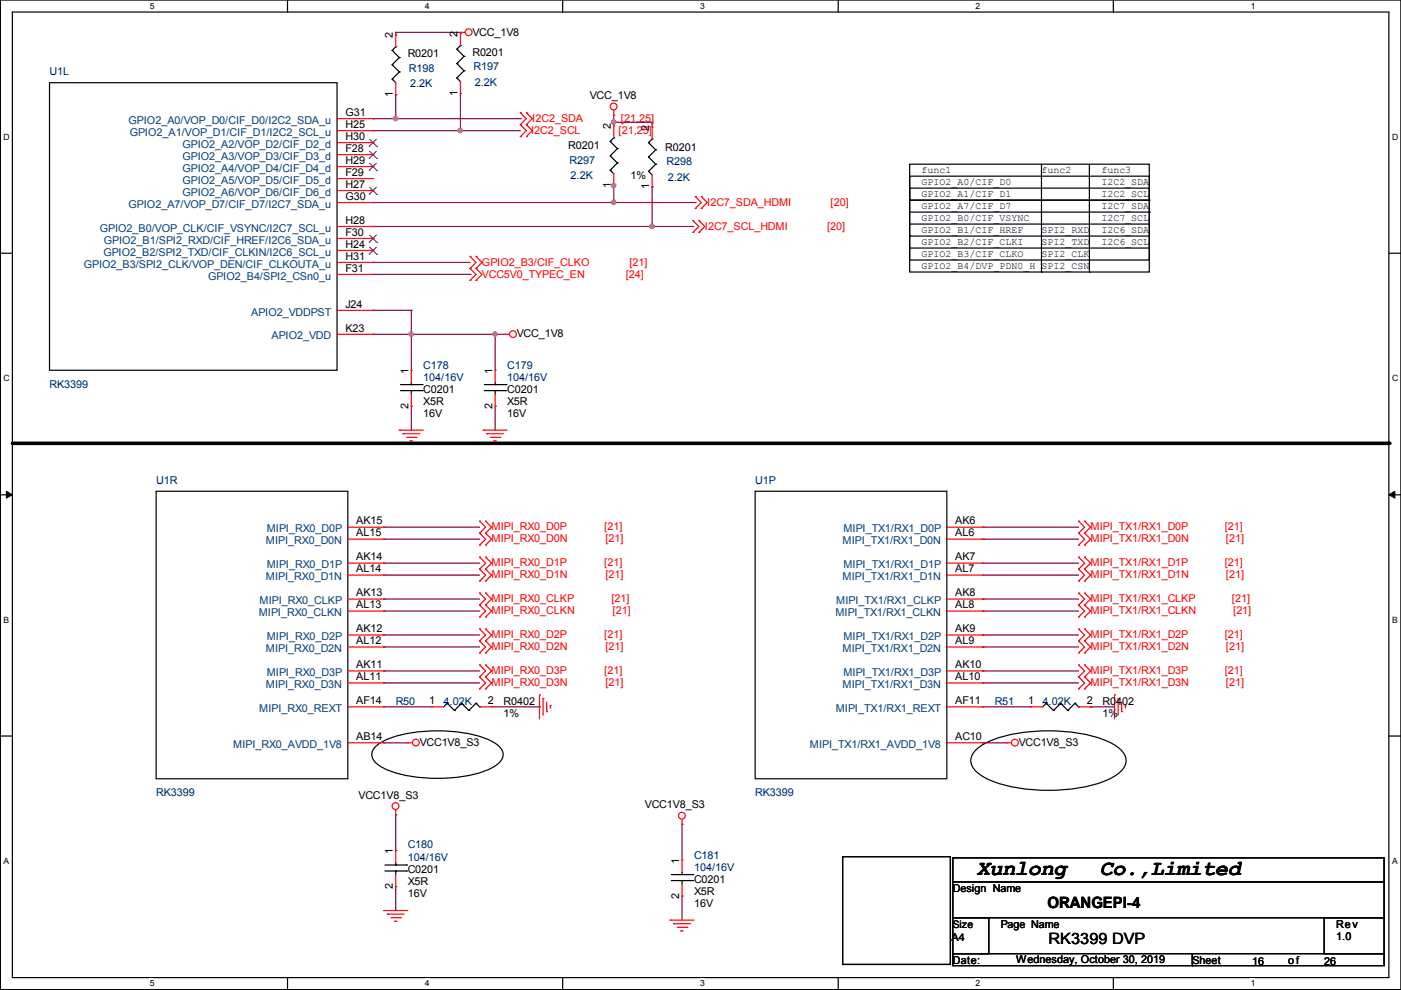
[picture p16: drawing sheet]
<svg xmlns="http://www.w3.org/2000/svg" width="297mm" height="210mm" viewBox="0 0 297 210" stroke-linecap="round" stroke-linejoin="round" font-family="sans-serif">
<defs><g id="words">
<g font-size="4.6">
<text x="207.1" y="185.4">Xunlong</text>
<text x="233.2" y="185.4">Co.,Limited</text>
</g>
<g font-size="3.3">
<text x="222.1" y="192.5">ORANGEPI-4</text>
<text x="222.3" y="200.1">RK3399 DVP</text>
</g>
<g font-size="2.3">
<text x="83.3" y="8.1" transform="rotate(-90 83.3 8.1)">2</text>
<text x="97" y="7.9" transform="rotate(-90 97 7.9)">2</text>
<text x="100.2" y="7.5">VCC_1V8</text>
<text x="100.2" y="11.9">R0201</text>
<text x="86.4" y="12.1">R0201</text>
<text x="83.3" y="20.6" transform="rotate(-90 83.3 20.6)">1</text>
<text x="97" y="20.3" transform="rotate(-90 97 20.3)">1</text>
<text x="125.1" y="21">VCC_1V8</text>
<text x="73.2" y="24.6">G31</text>
<text x="73.2" y="29.6">H30</text>
<text x="73.2" y="27.1">H25</text>
<text x="129.5" y="27.4" transform="rotate(-90 129.5 27.4)">2</text>
<text x="137.7" y="27.7" transform="rotate(-90 137.7 27.7)">2</text>
<text x="73.2" y="34.7">H29</text>
<text x="73.2" y="32.2">F28</text>
<text x="120.5" y="31.7">R0201</text>
<text x="141.1" y="31.9">R0201</text>
<text x="73.2" y="39.8">H27</text>
<text x="73.2" y="37.3">F29</text>
<text x="129.5" y="39.9" transform="rotate(-90 129.5 39.9)">1</text>
<text x="133.7" y="38">1%</text>
<text x="137.7" y="40.1" transform="rotate(-90 137.7 40.1)">1</text>
<text x="73.2" y="47.4">H28</text>
<text x="73.2" y="42.3">G30</text>
<text x="73.2" y="52.5">H24</text>
<text x="73.2" y="50">F30</text>
<text x="73.2" y="57.6">F31</text>
<text x="73.2" y="55">H31</text>
<text x="73.2" y="65.2">J24</text>
<text x="73.2" y="70.3">K23</text>
<text x="109.6" y="71.6">VCC_1V8</text>
<text x="86.6" y="79.3" transform="rotate(-90 86.6 79.3)">1</text>
<text x="89.7" y="83.2">C0201</text>
<text x="104.4" y="79.3" transform="rotate(-90 104.4 79.3)">1</text>
<text x="107.5" y="83.2">C0201</text>
<text x="86.6" y="86.6" transform="rotate(-90 86.6 86.6)">2</text>
<text x="89.7" y="85.8">X5R</text>
<text x="89.7" y="88.3">16V</text>
<text x="104.4" y="86.6" transform="rotate(-90 104.4 86.6)">2</text>
<text x="107.5" y="85.8">X5R</text>
<text x="107.5" y="88.3">16V</text>
<text x="75.5" y="111.2">AK15</text>
<text x="75.5" y="113.7">AL15</text>
<text x="202.5" y="113.7">AL6</text>
<text x="202.5" y="111.2">AK6</text>
<text x="75.5" y="118.8">AK14</text>
<text x="202.5" y="118.8">AK7</text>
<text x="75.5" y="121.3">AL14</text>
<text x="202.5" y="121.3">AL7</text>
<text x="75.5" y="126.4">AK13</text>
<text x="75.5" y="129">AL13</text>
<text x="202.5" y="129">AL8</text>
<text x="202.5" y="126.4">AK8</text>
<text x="75.5" y="134">AK12</text>
<text x="75.5" y="136.6">AL12</text>
<text x="202.5" y="136.6">AL9</text>
<text x="202.5" y="134">AK9</text>
<text x="75.5" y="141.7">AK11</text>
<text x="202.5" y="141.7">AK10</text>
<text x="75.5" y="144.2">AL11</text>
<text x="75.5" y="149.3">AF14</text>
<text x="91" y="149.3">1</text>
<text x="103.5" y="149.3">2</text>
<text x="106.8" y="149.5">R0402</text>
<text x="202.5" y="144.2">AL10</text>
<text x="202.5" y="149.3">AF11</text>
<text x="218" y="149.3">1</text>
<text x="230.5" y="149.3">2</text>
<text x="233.8" y="149.5">R0402</text>
<text x="106.8" y="152.1">1%</text>
<text x="233.8" y="152.1">1%</text>
<text x="75.5" y="156.9">AB14</text>
<text x="89" y="158.2">VCC1V8_S3</text>
<text x="202.5" y="156.9">AC10</text>
<text x="216" y="158.2">VCC1V8_S3</text>
<text x="76" y="169.3">VCC1V8_S3</text>
<text x="136.7" y="171.4">VCC1V8_S3</text>
<text x="83.3" y="181.1" transform="rotate(-90 83.3 181.1)">1</text>
<text x="86.4" y="185.1">C0201</text>
<text x="144" y="183.1" transform="rotate(-90 144 183.1)">1</text>
<text x="83.3" y="188.5" transform="rotate(-90 83.3 188.5)">2</text>
<text x="86.4" y="187.6">X5R</text>
<text x="86.4" y="190.2">16V</text>
<text x="144" y="190.5" transform="rotate(-90 144 190.5)">2</text>
<text x="147.2" y="187.1">C0201</text>
<text x="147.2" y="189.7">X5R</text>
<text x="202" y="189.2">Design Name</text>
<text x="147.2" y="192.2">16V</text>
<text x="212.2" y="196.8">Page Name</text>
<text x="283.3" y="196.8">Rev</text>
<text x="201.8" y="199.6">A4</text>
<text x="283.3" y="199.3">1.0</text>
<text x="202" y="204.4">Date:</text>
<text x="215.5" y="204.1">Wednesday, October 30, 2019</text>
<text x="252.8" y="204.4">Sheet</text>
<text x="265.5" y="204.7">16</text>
<text x="273.1" y="204.4">o f</text>
<text x="280.8" y="204.7">26</text>
</g>
<g font-size="2.3" fill="#00007f">
<text x="10.5" y="15.9">U1L</text>
<text x="86.7" y="15.2">R198</text>
<text x="100.4" y="14.9">R197</text>
<text x="87" y="18.5">2.2K</text>
<text x="100.7" y="18.2">2.2K</text>
<text x="120.7" y="34.7">R297</text>
<text x="141.3" y="35">R298</text>
<text x="121" y="38">2.2K</text>
<text x="141.6" y="38.3">2.2K</text>
<text x="10.5" y="82.2">RK3399</text>
<text x="89.7" y="78.2">C178</text>
<text x="89.7" y="80.7">104/16V</text>
<text x="107.5" y="78.2">C179</text>
<text x="107.5" y="80.7">104/16V</text>
<text x="33.1" y="102.5">U1R</text>
<text x="160.1" y="102.5">U1P</text>
<text x="83.9" y="149.5">R50</text>
<text x="94.1" y="149.5">4.02K</text>
<text x="210.9" y="149.5">R51</text>
<text x="221.1" y="149.5">4.02K</text>
<text x="33.1" y="168.8">RK3399</text>
<text x="160.1" y="168.8">RK3399</text>
<text x="86.4" y="179.8">C180</text>
<text x="86.4" y="182.6">104/16V</text>
<text x="147.2" y="182">C181</text>
<text x="147.2" y="184.6">104/16V</text>
</g>
<g font-size="2.3" fill="#003f7f">
<text x="27.3" y="26.3">GPIO2_A0/VOP_D0/CIF_D0/I2C2_SDA_u</text>
<text x="27.5" y="28.8">GPIO2_A1/VOP_D1/CIF_D1/I2C2_SCL_u</text>
<text x="38.7" y="33.9">GPIO2_A3/VOP_D3/CIF_D3_d</text>
<text x="38.7" y="31.3">GPIO2_A2/VOP_D2/CIF_D2_d</text>
<text x="38.7" y="41.5">GPIO2_A6/VOP_D6/CIF_D6_d</text>
<text x="38.7" y="39">GPIO2_A5/VOP_D5/CIF_D5_d</text>
<text x="38.7" y="36.4">GPIO2_A4/VOP_D4/CIF_D4_d</text>
<text x="27.3" y="44">GPIO2_A7/VOP_D7/CIF_D7/I2C7_SDA_u</text>
<text x="21.2" y="49.1">GPIO2_B0/VOP_CLK/CIF_VSYNC/I2C7_SCL_u</text>
<text x="22" y="51.7">GPIO2_B1/SPI2_RXD/CIF_HREF/I2C6_SDA_u</text>
<text x="17.8" y="56.7">GPIO2_B3/SPI2_CLK/VOP_DEN/CIF_CLKOUTA_u</text>
<text x="21.9" y="54.2">GPIO2_B2/SPI2_TXD/CIF_CLKIN/I2C6_SCL_u</text>
<text x="44.1" y="59.3">GPIO2_B4/SPI2_CSn0_u</text>
<text x="53.3" y="66.9">APIO2_VDDPST</text>
<text x="57.6" y="72">APIO2_VDD</text>
<text x="56.6" y="112.9">MIPI_RX0_D0P</text>
<text x="178.8" y="112.9">MIPI_TX1/RX1_D0P</text>
<text x="56.4" y="115.4">MIPI_RX0_D0N</text>
<text x="178.6" y="115.4">MIPI_TX1/RX1_D0N</text>
<text x="56.4" y="123">MIPI_RX0_D1N</text>
<text x="56.6" y="120.5">MIPI_RX0_D1P</text>
<text x="178.6" y="123">MIPI_TX1/RX1_D1N</text>
<text x="178.8" y="120.5">MIPI_TX1/RX1_D1P</text>
<text x="54.9" y="130.7">MIPI_RX0_CLKN</text>
<text x="55" y="128.1">MIPI_RX0_CLKP</text>
<text x="177.1" y="130.7">MIPI_TX1/RX1_CLKN</text>
<text x="177.3" y="128.1">MIPI_TX1/RX1_CLKP</text>
<text x="56.6" y="135.7">MIPI_RX0_D2P</text>
<text x="178.8" y="135.7">MIPI_TX1/RX1_D2P</text>
<text x="56.4" y="138.3">MIPI_RX0_D2N</text>
<text x="56.6" y="143.4">MIPI_RX0_D3P</text>
<text x="178.6" y="138.3">MIPI_TX1/RX1_D2N</text>
<text x="178.8" y="143.4">MIPI_TX1/RX1_D3P</text>
<text x="56.4" y="145.9">MIPI_RX0_D3N</text>
<text x="178.6" y="145.9">MIPI_TX1/RX1_D3N</text>
<text x="54.9" y="151">MIPI_RX0_REXT</text>
<text x="177.2" y="151">MIPI_TX1/RX1_REXT</text>
<text x="49.4" y="158.6">MIPI_RX0_AVDD_1V8</text>
<text x="171.7" y="158.6">MIPI_TX1/RX1_AVDD_1V8</text>
</g>
<g font-size="2.3" fill="#f00">
<text x="112.6" y="28.4">I2C2_SCL</text>
<text x="112.9" y="25.8">I2C2_SDA</text>
<text x="131.1" y="28.4">[21,25]</text>
<text x="131.7" y="25.8">[21,25]</text>
<text x="149.9" y="43.6">I2C7_SDA_HDMI</text>
<text x="176.1" y="43.6">[20]</text>
<text x="149.4" y="48.7">I2C7_SCL_HDMI</text>
<text x="175.3" y="48.7">[20]</text>
<text x="102.2" y="56.3">GPIO2_B3/CIF_CLKO</text>
<text x="102.2" y="58.9">VCC5V0_TYPEC_EN</text>
<text x="132.7" y="58.9">[24]</text>
<text x="133.4" y="56.3">[21]</text>
<text x="104.2" y="112.5">MIPI_RX0_D0P</text>
<text x="128.1" y="112.5">[21]</text>
<text x="231.2" y="112.5">MIPI_TX1/RX1_D0P</text>
<text x="259.7" y="112.5">[21]</text>
<text x="104.2" y="115">MIPI_RX0_D0N</text>
<text x="128.4" y="115">[21]</text>
<text x="231.2" y="115">MIPI_TX1/RX1_D0N</text>
<text x="259.9" y="115">[21]</text>
<text x="104.2" y="120.1">MIPI_RX0_D1P</text>
<text x="104.2" y="122.6">MIPI_RX0_D1N</text>
<text x="128.1" y="120.1">[21]</text>
<text x="128.4" y="122.6">[21]</text>
<text x="231.2" y="120.1">MIPI_TX1/RX1_D1P</text>
<text x="231.2" y="122.6">MIPI_TX1/RX1_D1N</text>
<text x="259.7" y="120.1">[21]</text>
<text x="259.9" y="122.6">[21]</text>
<text x="104.2" y="127.7">MIPI_RX0_CLKP</text>
<text x="104.2" y="130.2">MIPI_RX0_CLKN</text>
<text x="129.6" y="127.7">[21]</text>
<text x="129.9" y="130.2">[21]</text>
<text x="231.2" y="127.7">MIPI_TX1/RX1_CLKP</text>
<text x="231.2" y="130.2">MIPI_TX1/RX1_CLKN</text>
<text x="261.2" y="127.7">[21]</text>
<text x="261.5" y="130.2">[21]</text>
<text x="104.2" y="135.3">MIPI_RX0_D2P</text>
<text x="104.2" y="137.9">MIPI_RX0_D2N</text>
<text x="128.1" y="135.3">[21]</text>
<text x="128.4" y="137.9">[21]</text>
<text x="231.2" y="137.9">MIPI_TX1/RX1_D2N</text>
<text x="231.2" y="135.3">MIPI_TX1/RX1_D2P</text>
<text x="259.7" y="135.3">[21]</text>
<text x="259.9" y="137.9">[21]</text>
<text x="104.2" y="142.9">MIPI_RX0_D3P</text>
<text x="128.1" y="142.9">[21]</text>
<text x="231.2" y="142.9">MIPI_TX1/RX1_D3P</text>
<text x="259.7" y="142.9">[21]</text>
<text x="104.2" y="145.5">MIPI_RX0_D3N</text>
<text x="128.4" y="145.5">[21]</text>
<text x="231.2" y="145.5">MIPI_TX1/RX1_D3N</text>
<text x="259.9" y="145.5">[21]</text>
</g>
<text font-size="2.2" x="202" y="196.7">Size</text>
<g font-size="2.1">
<text x="195.4" y="36.7">func1</text>
<text x="195.4" y="39.2">GPIO2_A0/CIF_D0</text>
<text x="195.4" y="41.8">GPIO2_A1/CIF_D1</text>
<text x="220.8" y="36.7">func2</text>
<text x="233.5" y="39.2">I2C2_SDA</text>
<text x="233.5" y="41.8">I2C2_SCL</text>
<text x="233.5" y="36.7">func3</text>
<text x="195.4" y="44.3">GPIO2_A7/CIF_D7</text>
<text x="195.4" y="46.8">GPIO2_B0/CIF_VSYNC</text>
<text x="233.5" y="44.3">I2C7_SDA</text>
<text x="233.5" y="46.8">I2C7_SCL</text>
<text x="195.4" y="51.9">GPIO2_B2/CIF_CLKI</text>
<text x="195.4" y="49.4">GPIO2_B1/CIF_HREF</text>
<text x="220.8" y="49.4">SPI2_RXD</text>
<text x="220.8" y="51.9">SPI2_TXD</text>
<text x="233.5" y="49.4">I2C6_SDA</text>
<text x="233.5" y="51.9">I2C6_SCL</text>
<text x="195.4" y="54.5">GPIO2_B3/CIF_CLKO</text>
<text x="195.4" y="57">GPIO2_B4/DVP_PDN0_H SPI2_CSN</text>
<text x="220.8" y="54.5">SPI2_CLK</text>
</g>
<g font-size="1.8">
<text x="31.7" y="1.9">5</text>
<text x="90.1" y="1.9">4</text>
<text x="148.4" y="1.9">3</text>
<text x="206.8" y="1.9">2</text>
<text x="265.2" y="1.9">1</text>
<text x=".8" y="29.7">D</text>
<text x="295.1" y="29.7">D</text>
<text x=".8" y="80.9">C</text>
<text x="295.1" y="80.9">C</text>
<text x=".8" y="132.1">B</text>
<text x="295.1" y="132.1">B</text>
<text x=".8" y="183.2">A</text>
<text x="295.1" y="183.2">A</text>
<text x="31.7" y="209.1">5</text>
<text x="90.1" y="209.1">4</text>
<text x="148.4" y="209.1">3</text>
<text x="206.8" y="209.1">2</text>
<text x="265.2" y="209.1">1</text>
</g>
</g></defs>
<path d="M.1 0h296.9v209.8h-296.9zM2.6 2.6h291.9v204.7h-291.9z" fill="none" stroke="#000" stroke-width=".25"/>
<g fill="#fff">
<path d="M31.8 .3h.9v1.9h-.9z"/>
<path d="M31.8 207.5h.9v2h-.9z"/>
</g>
<path d="M61 0v2.6M61 207.3v2.5" fill="none" stroke="#000" stroke-width=".25"/>
<g fill="#fff">
<path d="M90.1 .3h.9v1.9h-.9z"/>
<path d="M90.1 207.5h.9v2h-.9z"/>
</g>
<path d="M119.3 0v2.6M119.3 207.3v2.5" fill="none" stroke="#000" stroke-width=".25"/>
<g fill="#fff">
<path d="M148.4 .3h1v1.9h-1z"/>
<path d="M148.4 207.5h1v2h-1z"/>
</g>
<path d="M177.7 0v2.6M177.7 207.3v2.5" fill="none" stroke="#000" stroke-width=".25"/>
<g fill="#fff">
<path d="M206.8 .3h1v1.9h-1z"/>
<path d="M206.8 207.5h1v2h-1z"/>
</g>
<path d="M236.1 0v2.6M236.1 207.3v2.5" fill="none" stroke="#000" stroke-width=".25"/>
<g fill="#fff">
<path d="M265.2 .3h.9v1.9h-.9z"/>
<path d="M265.2 207.5h.9v2h-.9z"/>
<path d="M.8 28.1h1.1v2h-1.1z"/>
<path d="M295.1 28.1h1.2v2h-1.2z"/>
<path d="M.8 79.3h1.1v1.9h-1.1z"/>
<path d="M295.1 79.3h1.2v1.9h-1.2z"/>
</g>
<path d="M.1 53.7h2.5M294.5 53.7h2.5" fill="none" stroke="#000" stroke-width=".25"/>
<g fill="#fff">
<path d="M.8 130.5h1.1v1.9h-1.1z"/>
<path d="M295.1 130.5h1.1v1.9h-1.1z"/>
</g>
<path d="M.1 104.9h2.5M294.5 104.9h2.5" fill="none" stroke="#000" stroke-width=".25"/>
<path d="M1.4 104.2l1.2 .7-1.2 .7zM294.5 104.9l1.2-.7v1.4z" fill="#000" stroke="#000" stroke-width=".21"/>
<g fill="#fff">
<path d="M.8 181.6h1v2h-1z"/>
<path d="M295.1 181.6h1.1v2h-1.1z"/>
</g>
<g fill="none" stroke="#000" stroke-width=".25">
<path d="M10.5 17.5h61v61h-61zM83.1 16.8h.1M83.1 13.7h.1M83.1 10.7h.1M83.1 16.8l.8 .7M83.1 13.7l1.6 1.6M83.1 10.7l1.6 1.5M83.9 9.9h.1M83.9 9.9l-.8 .8M84.7 15.3h.1M84.7 12.2h.1M84.7 15.3l-1.6 1.5"/>
<path d="M84.7 12.2l-1.6 1.5M96.9 16.5h.1M96.9 13.5h.1M96.9 10.4h.1M96.9 16.5l.7 .8M96.9 13.5l1.5 1.5M96.9 10.4l1.5 1.6M97.6 9.7h.1M97.6 9.7l-.7 .7M98.4 15h.1M98.4 12h.1M98.4 15l-1.5 1.5"/>
<path d="M98.4 12l-1.5 1.5M129.4 36.1h.1M129.4 33h.1M129.4 30h.1M129.4 36.1l.7 .7M129.4 33l1.5 1.6M129.4 30l1.5 1.5M130.1 29.2h.1M130.1 29.2l-.7 .8M130.9 34.6h.1M130.9 31.5h.1M130.9 34.6l-1.5 1.5"/>
<path d="M130.9 31.5l-1.5 1.5M137.5 36.3h.1M137.5 33.3h.1M137.5 30.2h.1M137.5 36.3l.8 .8M137.5 33.3l1.5 1.5M137.5 30.2l1.5 1.6M138.3 29.5h.1M138.3 29.5l-.8 .7M139 34.8h.1M139 31.8h.1M139 34.8l-1.5 1.5"/>
<path d="M139 31.8l-1.5 1.5M192.9 37.4h50.8v20.3h-50.8zM192.9 39.9h50.8v15.2h-50.8zM192.9 34.8h50.8v7.6h-50.8zM220.8 34.8v22.9M231 34.8v22.9M192.9 47.5h.1M192.9 50.1h.1M192.9 52.6h.1M192.9 42.4h50.8M192.9 45h50.8M192.9 47.5h50.8"/>
<path d="M192.9 50.1h50.8M192.9 52.6h50.8M220.8 57.7h.1M231 57.7h.1M243.7 42.4h.1M243.7 45h.1M84.9 82.8h4.6M84.9 81.5h4.6M87.2 81.5h.1M87.2 82.8h.1M87.2 81v.5M87.2 82.8v.8"/>
<path d="M89.5 82.8h.1M89.5 81.5h.1M102.7 82.8h4.6M102.7 81.5h4.6M105 81.5h.1M105 82.8h.1M105 81v.5M105 82.8v.8M107.3 82.8h.1M107.3 81.5h.1M33.1 104.2h40.6v60.9h-40.6zM160.1 104.2h40.6v60.9h-40.6z"/>
<path d="M.1 156.1h2.5M79.8 158.2a17.6 17.6 0 0 1 9.5-3.1 29.7 29.7 0 0 1 14.9 2 4 4 0 0 1 2.5 2.9 3.5 3.5 0 0 1-2.5 2.9 30.3 30.3 0 0 1-16.5 1.8 16.3 16.3 0 0 1-7.9-2.9 2.23 2.23 0 0 1 0-3.6zM94.8 149.1h.1M94.8 149.1l-.7 .8M94.8 149.1l1.6 1.5M96.4 150.6h.1M97.9 149.1h.1M97.9 149.1l-1.5 1.5M97.9 149.1l1.5 1.5M99.4 150.6h.1M100.9 149.1h.1M100.9 149.1l-1.5 1.5"/>
<path d="M100.9 149.1l.8 .8M101.7 149.9h.1M206.8 159.1a17.8 17.8 0 0 1 9.9-3.8 36.1 36.1 0 0 1 18.4 2 6.5 6.5 0 0 1 3.5 3.2 3.2 3.2 0 0 1-1.5 3.5 22.3 22.3 0 0 1-11 3.4 34.5 34.5 0 0 1-16.7-2.2 6.5 6.5 0 0 1-3.5-3.2 2.87 2.87 0 0 1 .9-2.9zM221.8 149.1h.1M221.8 149.1l-.7 .8M221.8 149.1l1.6 1.5M223.4 150.6h.1M224.9 149.1h.1M224.9 149.1l-1.5 1.5M224.9 149.1l1.5 1.5M226.4 150.6h.1M227.9 149.1h.1"/>
<path d="M227.9 149.1l-1.5 1.5M227.9 149.1l.8 .8M228.7 149.9h.1M294.5 156.1h2.5M81.6 184.7h4.6M81.6 183.4h4.6M83.9 183.4h.1M83.9 184.7h.1M83.9 182.9v.5M83.9 184.7v.7M86.2 184.7h.1M86.2 183.4h.1"/>
<path d="M142.3 186.7h4.6M142.3 185.4h4.6M144.6 185.4h.1M144.6 186.7h.1M144.6 184.9v.5M144.6 186.7v.8M146.9 186.7h.1M146.9 185.4h.1M178.6 181.6h22.9v22.9h-22.9zM202 181.9h91.5v5.1h-91.5zM202 187h91.5v7.6h-91.5zM202 194.6h7.6v7.6h-7.6z"/>
<path d="M280.8 194.6h12.7v7.6h-12.7zM202 202.2h50.8v2.5h-50.8zM252.8 202.2h40.7v2.5h-40.7z"/>
</g>
<path d="M2.6 94h291.9" fill="none" stroke="#000" stroke-width=".76"/>
<circle cx="294.5" cy="94" r=".38" fill="#000"/>
<g fill="none" stroke="#7f003f" stroke-width=".25">
<path d="M83.9 6.9h.1M83.9 7.4h.1M83.9 6.9v.5M83.9 6.9h13.7v.2M97.6 19.8h.1M97.6 7.1h.1M97.6 19.8v7.9M79.1 25.2h.1M79.1 27.7h.1M79.1 25.2h31.2M79.1 27.7h31.2M83.9 20.1h.1"/>
<path d="M83.9 20.1v5.1M97.6 27.7h.1M110.3 25.2h.1M130.1 39.4h.1M130.1 25.9h.1M130.1 24.4v2.3M130.1 39.1v3.8M130.1 25.9h8.2M138.3 39.6h.1M138.3 25.9h.1M138.3 25.9v1M138.3 39.6v8.4"/>
<path d="M79.1 48h.1M79.1 55.6h.1M79.1 42.9h.1M79.1 48h67.8M79.1 55.6h20.6M79.1 42.9h68.3M79.1 58.2h20.6M99.7 58.2h.1M130.1 42.9h.1M146.9 48h.1M147.4 42.9h.1M79.1 70.9h.1"/>
<path d="M79.1 65.8h.1M79.1 70.9h27.9M79.1 65.8h8.1M87.2 70.9h.1M87.2 65.8h.1M87.2 65.8v12.7M105 70.9h.1M105 70.9v7.6M87.2 86.1h.1M87.2 86.1v5.1M105 86.1h.1M105 86.1v5.1"/>
<path d="M81.4 119.4h.1M81.4 111.8h.1M81.4 114.3h.1M81.4 119.4h20.3M81.4 111.8h20.3M81.4 114.3h20.3M208.4 114.3h.1M208.4 111.8h.1M208.4 119.4h.1M208.4 119.4h20.3M208.4 111.8h20.3M208.4 114.3h20.3"/>
<path d="M81.4 134.6h.1M81.4 137.2h.1M81.4 127h.1M81.4 129.6h.1M81.4 121.9h.1M81.4 134.6h20.3M81.4 137.2h20.3M81.4 127h20.3M81.4 129.6h20.3M81.4 121.9h20.3M208.4 121.9h.1M208.4 137.2h.1"/>
<path d="M208.4 134.6h.1M208.4 129.6h.1M208.4 127h.1M208.4 134.6h20.3M208.4 137.2h20.3M208.4 127h20.3M208.4 129.6h20.3M208.4 121.9h20.3M81.4 157.5h.1M81.4 149.9h.1M81.4 142.3h.1M81.4 144.8h.1"/>
<path d="M81.4 157.5h5M81.4 149.9h10.1M81.4 142.3h20.3M81.4 144.8h20.3M104.2 149.9h10.2M114.4 149.9h.1M208.4 149.9h.1M208.4 144.8h.1M208.4 142.3h.1M208.4 157.5h.1M208.4 157.5h5M208.4 149.9h10.1"/>
<path d="M208.4 142.3h20.3M208.4 144.8h20.3M231.2 149.9h.1M231.2 149.9h5.1M83.9 172.7h.1M83.9 172.7v7.7M144.6 174.8h.1M144.6 174.8v7.6M83.9 188h.1M83.9 188v5.1M144.6 190h.1M144.6 190v5.1"/>
</g>
<g fill="#f0f" stroke="#f0f" stroke-width=".25">
<circle cx="138.2" cy="48" r=".47"/>
<circle cx="130.1" cy="42.9" r=".47"/>
<circle cx="87.2" cy="70.8" r=".47"/>
<circle cx="104.9" cy="70.8" r=".47"/>
<circle cx="83.9" cy="25.1" r=".47"/>
<circle cx="97.6" cy="27.7" r=".47"/>
<circle cx="130.1" cy="39.3" r=".47"/>
<circle cx="130.1" cy="25.9" r=".47"/>
</g>
<g fill="none" stroke="#f00" stroke-width=".25">
<path d="M83.9 7.4h.1M83.9 7.4v2.5M83.9 17.5v2.6M97.6 6.9h.1M97.6 19.8h.1M97.6 7.1h.1M97.6 6.9h1M97.6 7.1v2.6M97.6 17.3v2.5M71.5 25.2h7.6M71.5 37.9h7.6M71.5 35.3h7.6"/>
<path d="M71.5 32.8h7.6M71.5 30.2h7.6M71.5 27.7h7.6M79.1 25.2h.1M79.1 37.9h.1M79.1 35.3h.1M79.1 32.8h.1M79.1 30.2h.1M79.1 27.7h.1M83.9 20.1h.1M110.3 26.4h.1M110.3 23.9h.1"/>
<path d="M110.3 29h.1M110.3 23.9l1.3 1.3-1.3 1.2M110.3 26.4l1.3 1.3-1.3 1.3M111.6 26.4h.1M111.6 23.9h.1M111.6 29h.1M111.6 23.9l1.3 1.3-1.3 1.2M111.6 26.4l1.3 1.3-1.3 1.3M130.1 24.4h.1M130.1 39.4h.1M130.1 26.7h.1M130.1 23.4v1"/>
<path d="M130.1 26.7v2.5M130.1 36.8v2.6M138.3 39.6h.1M138.3 26.9h.1M138.3 26.9v2.6M138.3 37.1v2.5M71.5 58.2h7.6M71.5 55.6h7.6M71.5 53.1h7.6M71.5 50.6h7.6M71.5 48h7.6M71.5 42.9h7.6"/>
<path d="M71.5 40.4h7.6M79.1 58.2h.1M79.1 55.6h.1M79.1 53.1h.1M79.1 50.6h.1M79.1 48h.1M79.1 42.9h.1M79.1 40.4h.1M99.7 56.9h.1M99.7 54.4h.1M99.7 59.5h.1M99.7 54.4l1.2 1.2-1.2 1.3"/>
<path d="M99.7 56.9l1.2 1.3-1.2 1.3M100.9 56.9h.1M100.9 54.4h.1M100.9 59.5h.1M100.9 54.4l1.3 1.2-1.3 1.3M100.9 56.9l1.3 1.3-1.3 1.3M146.9 49.3h.1M146.9 46.8h.1M146.9 46.8l1.3 1.2-1.3 1.3M147.4 44.2h.1M147.4 41.7h.1M147.4 41.7l1.3 1.2-1.3 1.3"/>
<path d="M148.2 49.3h.1M148.2 46.8h.1M148.2 46.8l1.2 1.2-1.2 1.3M148.7 44.2h.1M148.7 41.7h.1M148.7 41.7l1.2 1.2-1.2 1.3M71.5 70.9h7.6M71.5 65.8h7.6M79.1 65.8h.1M79.1 70.9h.1M87.2 78.5h.1M87.2 78.5v2.5"/>
<path d="M105 78.5h.1M105 78.5v2.5M107 70.9h.1M107 70.9h1M84.7 91.2h.1M84.7 91.2h5M85.4 92h.1M85.4 92h3.6M86.2 92.7h2M87 93.5h.1M87 93.5h.5M87.2 86.1h.1"/>
<path d="M87.2 83.6v2.5M88.2 92.7h.1M102.4 91.2h.1M102.4 91.2h5.1M103.2 92h.1M103.2 92h3.6M104 92.7h2M104.7 93.5h.1M104.7 93.5h.5M105 86.1h.1M105 83.6v2.5M106 92.7h.1"/>
<path d="M73.7 114.3h7.7M73.7 111.8h7.7M73.7 119.4h7.7M81.4 111.8h.1M81.4 114.3h.1M81.4 119.4h.1M101.7 113h.1M101.7 110.5h.1M101.7 115.6h.1M101.7 118.1h.1M101.7 110.5l1.3 1.3-1.3 1.2M101.7 113l1.3 1.3-1.3 1.3"/>
<path d="M101.7 118.1l1.3 1.3-1.3 1.3M103 113h.1M103 110.5h.1M103 115.6h.1M103 118.1h.1M103 110.5l1.2 1.3-1.2 1.2M103 113l1.2 1.3-1.2 1.3M103 118.1l1.2 1.3-1.2 1.3M200.7 114.3h7.7M200.7 111.8h7.7M200.7 119.4h7.7M208.4 114.3h.1"/>
<path d="M208.4 111.8h.1M208.4 119.4h.1M228.7 113h.1M228.7 110.5h.1M228.7 115.6h.1M228.7 118.1h.1M228.7 110.5l1.3 1.3-1.3 1.2M228.7 113l1.3 1.3-1.3 1.3M228.7 118.1l1.3 1.3-1.3 1.3M230 113h.1M230 110.5h.1M230 115.6h.1"/>
<path d="M230 118.1h.1M230 110.5l1.2 1.3-1.2 1.2M230 113l1.2 1.3-1.2 1.3M230 118.1l1.2 1.3-1.2 1.3M73.7 121.9h7.7M73.7 129.6h7.7M73.7 127h7.7M73.7 137.2h7.7M73.7 134.6h7.7M81.4 121.9h.1M81.4 134.6h.1M81.4 137.2h.1"/>
<path d="M81.4 127h.1M81.4 129.6h.1M101.7 120.7h.1M101.7 123.2h.1M101.7 128.3h.1M101.7 125.7h.1M101.7 130.8h.1M101.7 135.9h.1M101.7 133.4h.1M101.7 138.4h.1M101.7 120.7l1.3 1.2-1.3 1.3M101.7 125.7l1.3 1.3-1.3 1.3"/>
<path d="M101.7 128.3l1.3 1.3-1.3 1.2M101.7 133.4l1.3 1.2-1.3 1.3M101.7 135.9l1.3 1.3-1.3 1.2M103 120.7h.1M103 123.2h.1M103 128.3h.1M103 125.7h.1M103 130.8h.1M103 135.9h.1M103 133.4h.1M103 138.4h.1M103 120.7l1.2 1.2-1.2 1.3"/>
<path d="M103 125.7l1.2 1.3-1.2 1.3M103 128.3l1.2 1.3-1.2 1.2M103 133.4l1.2 1.2-1.2 1.3M103 135.9l1.2 1.3-1.2 1.2M200.7 121.9h7.7M200.7 129.6h7.7M200.7 127h7.7M200.7 137.2h7.7M200.7 134.6h7.7M208.4 121.9h.1M208.4 129.6h.1M208.4 127h.1"/>
<path d="M208.4 137.2h.1M208.4 134.6h.1M228.7 138.4h.1M228.7 135.9h.1M228.7 133.4h.1M228.7 120.7h.1M228.7 123.2h.1M228.7 128.3h.1M228.7 125.7h.1M228.7 130.8h.1M228.7 135.9l1.3 1.3-1.3 1.2M228.7 133.4l1.3 1.2-1.3 1.3"/>
<path d="M228.7 120.7l1.3 1.2-1.3 1.3M228.7 125.7l1.3 1.3-1.3 1.3M228.7 128.3l1.3 1.3-1.3 1.2M230 138.4h.1M230 135.9h.1M230 133.4h.1M230 120.7h.1M230 123.2h.1M230 128.3h.1M230 125.7h.1M230 130.8h.1M230 135.9l1.2 1.3-1.2 1.2"/>
<path d="M230 133.4l1.2 1.2-1.2 1.3M230 120.7l1.2 1.2-1.2 1.3M230 125.7l1.2 1.3-1.2 1.3M230 128.3l1.2 1.3-1.2 1.2M73.7 157.5h7.7M73.7 144.8h7.7M73.7 142.3h7.7M73.7 149.9h7.7M81.4 142.3h.1M81.4 144.8h.1M81.4 149.9h.1M81.4 157.5h.1"/>
<path d="M86.4 157.5h.1M86.4 157.5h1.1M91.5 149.9h.1M91.5 149.9h2.6M101.7 143.5h.1M101.7 141h.1M101.7 146.1h.1M101.7 141l1.3 1.3-1.3 1.2M101.7 143.5l1.3 1.3-1.3 1.3M101.7 149.9h2.5M103 143.5h.1M103 141h.1"/>
<path d="M103 146.1h.1M103 141l1.2 1.3-1.2 1.2M103 143.5l1.2 1.3-1.2 1.3M104.2 149.9h.1M114.4 147.3h.1M114.4 147.3v5.1M115.1 148.1h.1M115.1 148.1v3.6M115.9 150.9h.1M115.9 148.9v2M116.7 149.6h.1M116.7 149.6v.5"/>
<path d="M200.7 157.5h7.7M200.7 144.8h7.7M200.7 142.3h7.7M200.7 149.9h7.7M208.4 144.8h.1M208.4 142.3h.1M208.4 149.9h.1M208.4 157.5h.1M213.4 157.5h.1M213.4 157.5h1.1M218.5 149.9h.1M218.5 149.9h2.6"/>
<path d="M228.7 146.1h.1M228.7 143.5h.1M228.7 141h.1M228.7 143.5l1.3 1.3-1.3 1.3M228.7 141l1.3 1.3-1.3 1.2M228.7 149.9h2.5M230 146.1h.1M230 143.5h.1M230 141h.1M230 143.5l1.2 1.3-1.2 1.3M230 141l1.2 1.3-1.2 1.2M231.2 149.9h.1"/>
<path d="M236.3 147.3h.1M236.3 147.3v5.1M237.1 148.1h.1M237.1 148.1v3.6M237.8 150.9h.1M237.8 148.9v2M238.6 149.6h.1M238.6 149.6v.5M83.9 172.7h.1M83.9 171.7v1M144.6 174.8h.1M144.6 173.8v1"/>
<path d="M81.4 193.1h.1M81.4 193.1h5M82.1 193.8h.1M82.1 193.8h3.6M82.9 194.6h2M83.7 195.3h.1M83.7 195.3h.5M83.9 180.4h.1M83.9 188h.1M83.9 180.4v2.5M83.9 185.4v2.6M84.9 194.6h.1"/>
<path d="M142.1 195.1h.1M142.1 195.1h5.1M142.8 195.8h.1M142.8 195.8h3.6M143.6 196.6h2M144.4 197.4h.1M144.4 197.4h.5M144.6 182.4h.1M144.6 190h.1M144.6 182.4v2.5M144.6 187.5v2.5M145.6 196.6h.1"/>
<circle cx="99.4" cy="6.8" r=".72"/>
<circle cx="130.1" cy="22.6" r=".72"/>
<circle cx="108.8" cy="70.8" r=".72"/>
<circle cx="88.2" cy="157.5" r=".72"/>
<circle cx="215.2" cy="157.5" r=".72"/>
<circle cx="83.9" cy="170.9" r=".72"/>
<circle cx="144.6" cy="172.9" r=".72"/>
</g>
<g fill="none" stroke="#7f3f00" stroke-width=".21">
<path d="M78.2 36.2h.1M78.2 33.6h.1M78.2 31.1h.1M78.3 39.6l1.6 1.6M78.3 34.6l1.6 1.6M78.3 32l1.6 1.6M78.3 29.5l1.6 1.6M79.8 39.6l-1.6 1.6M79.8 34.6l-1.6 1.6M79.8 32l-1.6 1.6M79.8 29.5l-1.6 1.6M79.9 36.2h.1"/>
<path d="M79.9 33.6h.1M79.9 31.1h.1M78.2 53.9h.1M78.2 51.4h.1M78.2 41.2h.1M78.3 52.3l1.6 1.6M78.3 49.8l1.6 1.6M79.8 52.3l-1.6 1.6M79.8 49.8l-1.6 1.6M79.9 53.9h.1M79.9 51.4h.1M79.9 41.2h.1"/>
</g>
<use href="#words"/>
</svg>
